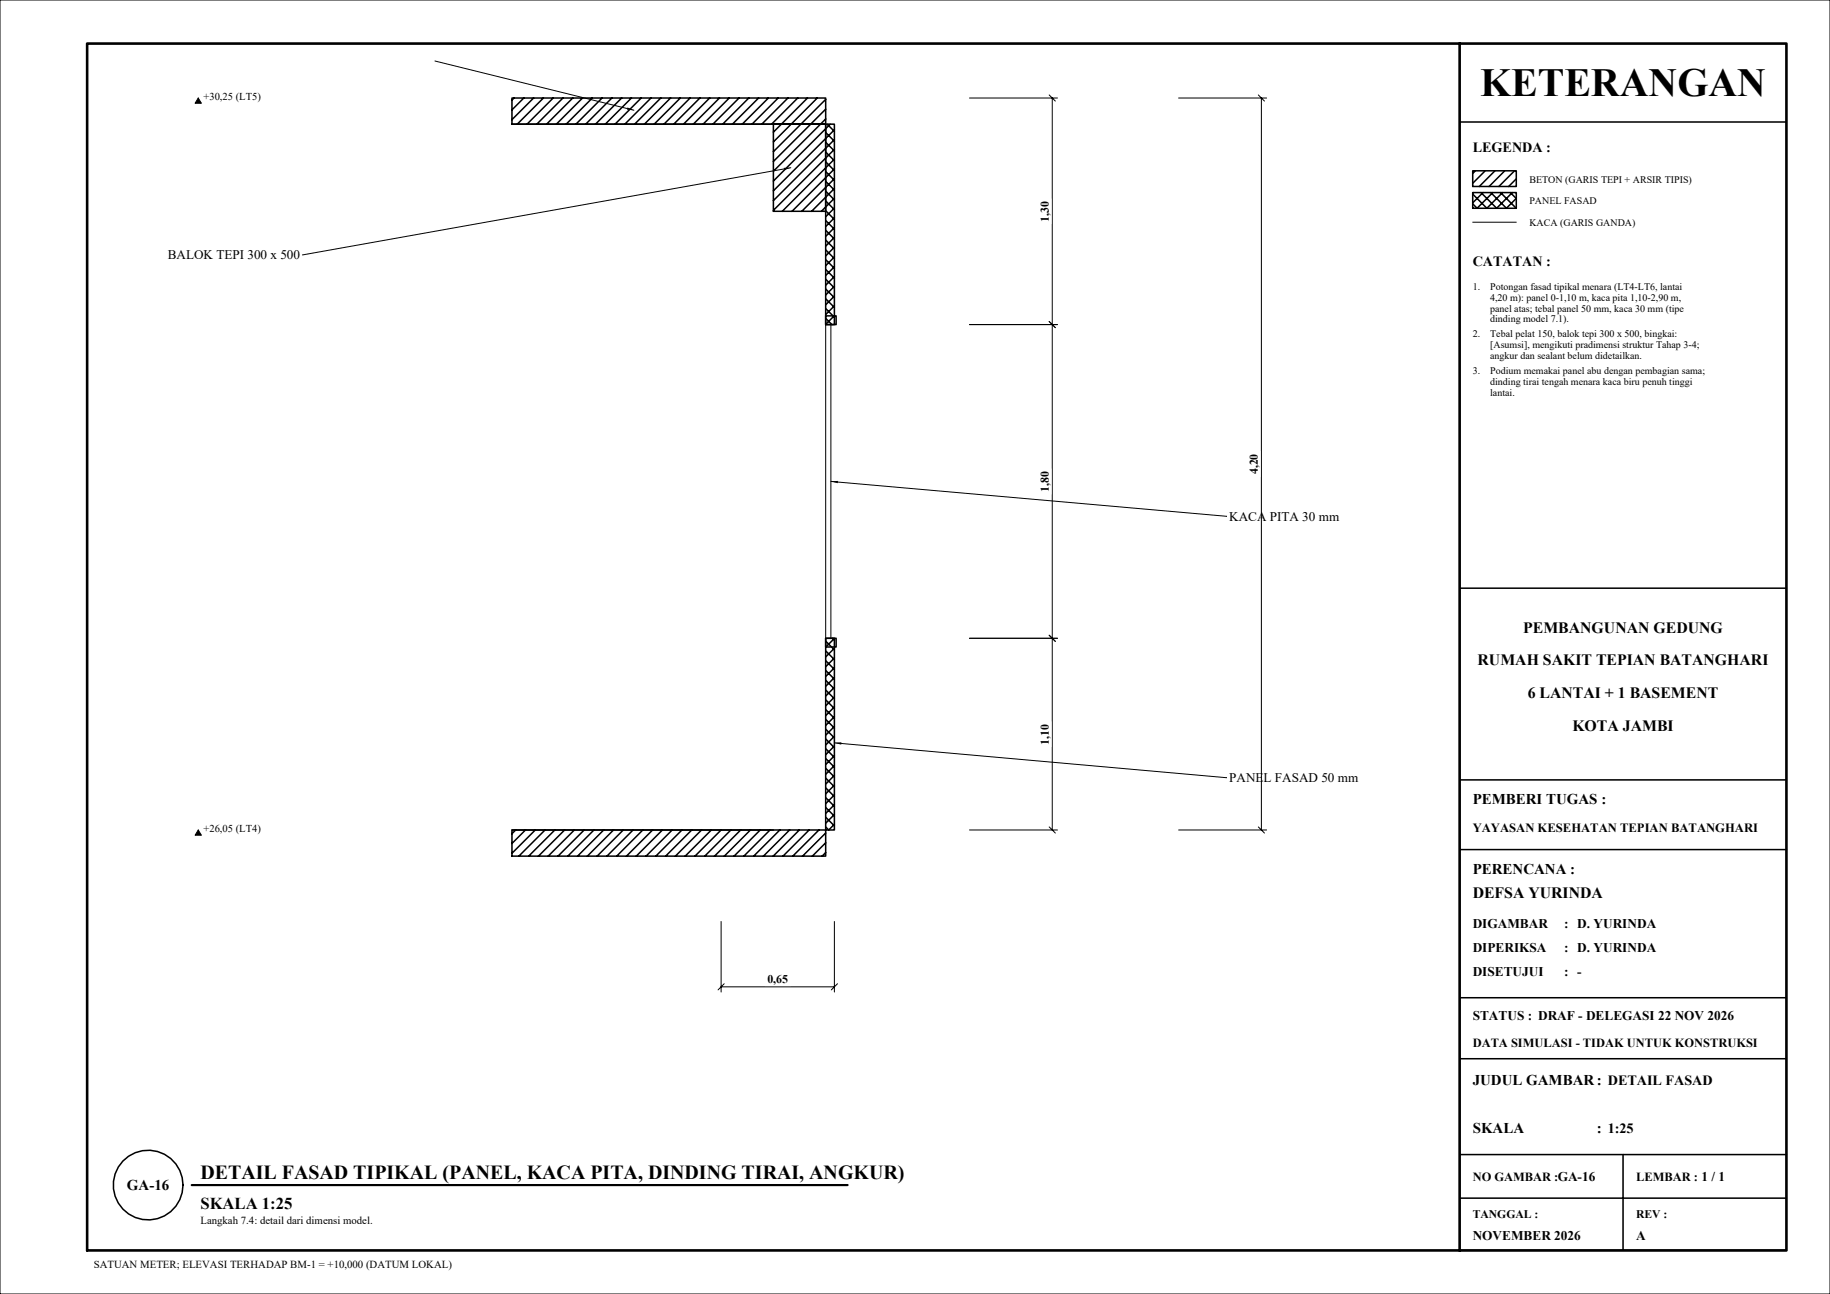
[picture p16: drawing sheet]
<svg xmlns="http://www.w3.org/2000/svg" width="420mm" height="297mm" viewBox="0 0 420 297" stroke-linecap="round" stroke-linejoin="round" font-family="sans-serif">
<defs><g id="words">
<text font-size="9.2" x="339.7" y="22">KETERANGAN</text>
<text font-size="4.6" x="46" y="270.5">DETAIL FASAD TIPIKAL (PANEL, KACA PITA, DINDING TIRAI, ANGKUR)</text>
<text font-size="3.8" x="46" y="277.5">SKALA 1:25</text>
<g font-size="3.6">
<text x="349.6" y="145.2">PEMBANGUNAN GEDUNG</text>
<text x="339.1" y="152.7">RUMAH SAKIT TEPIAN BATANGHARI</text>
<text x="350.6" y="160.2">6 LANTAI + 1 BASEMENT</text>
<text x="360.9" y="167.7">KOTA JAMBI</text>
<text x="338" y="206">DEFSA YURINDA</text>
</g>
<g font-size="3.4">
<text x="338" y="184.5">PEMBERI TUGAS :</text>
<text x="338" y="200.5">PERENCANA :</text>
<text x="338" y="249">JUDUL GAMBAR: DETAIL FASAD</text>
<text x="338" y="260">SKALA</text>
<text x="366.5" y="260">: 1:25</text>
<text x="29.1" y="273.1">GA-16</text>
</g>
<g font-size="3.2">
<text x="338" y="35">LEGENDA :</text>
<text x="338" y="61">CATATAN :</text>
</g>
<g font-size="3.1">
<text x="338" y="213">DIGAMBAR</text>
<text x="359" y="213">: D. YURINDA</text>
<text x="338" y="218.5">DIPERIKSA</text>
<text x="359" y="218.5">: D. YURINDA</text>
<text x="338" y="224">DISETUJUI</text>
<text x="359" y="224">: -</text>
<text x="338" y="234">STATUS : DRAF - DELEGASI 22 NOV 2026</text>
<text x="338" y="284.5">NOVEMBER 2026</text>
<text x="375.5" y="284.5">A</text>
</g>
<g font-size="3">
<text x="38.5" y="59.5">BALOK TEPI 300 x 500</text>
<text x="282.1" y="119.5">KACA PITA 30 mm</text>
<text x="282.1" y="179.5">PANE</text>
<text x="290" y="179.5">L FASAD 50 mm</text>
</g>
<g font-size="2.9">
<text x="338" y="191">YAYASAN KESEHATAN TEPIAN BATANGHARI</text>
<text x="338" y="240.2">DATA SIMULASI - TIDAK UNTUK KONSTRUKSI</text>
<text x="338" y="271">NO GAMBAR :GA-16</text>
<text x="375.5" y="271">LEMBAR : 1 / 1</text>
</g>
<g font-size="2.7">
<text x="240.7" y="50.9" transform="rotate(-90 240.7 50.9)">1,30</text>
<text x="240.7" y="112.9" transform="rotate(-90 240.7 112.9)">1,80</text>
<text x="288.7" y="108.9" transform="rotate(-90 288.7 108.9)">4,20</text>
<text x="240.7" y="170.9" transform="rotate(-90 240.7 170.9)">1,10</text>
<text x="176.1" y="225.7">0,65</text>
<text x="338" y="279.5">TANGGAL :</text>
<text x="375.5" y="279.5">REV :</text>
</g>
<g font-size="2.5">
<text x="46" y="281">Langkah 7.4: detail dari dimensi model.</text>
<text x="21.5" y="291">SATUAN METER; ELEVASI TERHADAP BM-1 = +10,000 (DATUM LOKAL)</text>
</g>
<g font-size="2.4">
<text x="46.7" y="23">+30,25 (LT5)</text>
<text x="46.7" y="191">+26,05 (LT4)</text>
</g>
<g font-size="2.3">
<text x="351" y="41.9">BETON (GARIS TEPI + ARSIR TIPIS)</text>
<text x="351" y="46.9">PANEL FASAD</text>
<text x="351" y="51.9">KACA (GARIS GANDA)</text>
<text x="338" y="66.5">1.</text>
<text x="342" y="66.5">Potongan fasad tipikal menara (LT4-LT6, lantai</text>
<text x="342" y="69">4,20 m): panel 0-1,10 m, kaca pita 1,10-2,90 m,</text>
<text x="342" y="71.5">panel atas; tebal panel 50 mm, kaca 30 mm (tipe</text>
<text x="338" y="77.4">2.</text>
<text x="342" y="74">dinding model 7.1).</text>
<text x="342" y="77.4">Tebal pelat 150, balok tepi 300 x 500, bingkai:</text>
<text x="342" y="79.9">[Asumsi], mengikuti pradimensi struktur Tahap 3-4;</text>
<text x="342" y="82.4">angkur dan sealant belum didetailkan.</text>
<text x="338" y="85.8">3.</text>
<text x="342" y="85.8">Podium memakai panel abu dengan pembagian sama;</text>
<text x="342" y="88.3">dinding tirai tengah menara kaca biru penuh tinggi</text>
<text x="342" y="90.8">lantai.</text>
</g>
</g></defs>
<!-- layer: KERTAS-TEKS -->
<g fill="none" stroke="#000" stroke-width=".35">
<path d="M338.6 39.2l-.6 .6M340.9 39.2l-2.9 2.9M343.1 39.2l-3.6 3.6M345.4 39.2l-3.6 3.6M347.6 39.2l-3.6 3.6M338 44.5l3.3 3.3M338.1 44.2l-.1 .1M339.9 44.2l3.6 3.6 3.6-3.6M340.4 44.2l-2.4 2.4M342.1 44.2l3.6 3.6 2.3-2.3-1.4-1.3M342.6 44.2l-3.6 3.6-1-1M344.4 44.2l3.6 3.6"/>
<path d="M344.8 44.2l-3.6 3.6M348 47.8h.1M348 41l-1.8 1.8"/>
</g>
<!-- layer: KOP -->
<path d="M0 0h420v297h-420z" fill="none" stroke="#000" stroke-width=".23"/>
<path d="M20 10h390v277h-390zM335 10v277" fill="none" stroke="#000" stroke-width=".6"/>
<path d="M335 28h75M335 135h75M335 179h75M335 195h75M335 229h75M335 243h75M335 265h75M335 275h75M372.5 265v22M335 287h75" fill="none" stroke="#000" stroke-width=".35"/>
<!-- layer: A-PANEL -->
<g fill="none" stroke="#000" stroke-width=".35">
<path d="M189.5 28.5h2v46h-2zM189.5 30.4l2 2M189.5 32.6l2 2M189.5 34.9l2 2M189.5 37.1l2 2M189.5 39.4l2 2M189.8 28.5l1.7 1.7M190.6 28.5l-1.1 1.1M191.5 38.8l-2 2M191.5 36.5l-2 2M191.5 34.3l-2 2M191.5 32l-2 2"/>
<path d="M191.5 29.8l-2 2M189.5 41.6l2 2M189.5 43.9l2 2M189.5 46.1l2 2M189.5 48.4l2 2M189.5 50.6l2 2M189.5 52.9l2 2M189.5 55.1l2 2M189.5 57.3l2 2M189.5 59.6l2 2M191.5 59l-2 2M191.5 56.7l-2 2"/>
<path d="M191.5 54.5l-2 2M191.5 52.2l-2 2M191.5 50l-2 2M191.5 47.8l-2 2M191.5 45.5l-2 2M191.5 43.3l-2 2M191.5 41l-2 2M189.5 72.5h2.4v2h-2.4zM189.5 61.8l2 2M189.5 64.1l2 2M189.5 66.3l2 2M189.5 68.6l2 2"/>
<path d="M189.5 70.8l2 2M189.5 73.1l1.4 1.4M191.5 72.5l-2 2M191.5 70.2l-2 2M191.5 68l-2 2M191.5 65.7l-2 2M191.5 63.5l-2 2M191.5 61.2l-2 2M189.5 146.5h2v44h-2zM189.5 146.5h2.4v2h-2.4zM189.5 147.1l2 2M189.5 149.4l2 2"/>
<path d="M189.5 151.6l2 2M189.5 153.9l2 2M189.5 156.1l2 2M189.5 158.4l2 2M191.1 146.5l.4 .4M191.5 157.8l-2 2M191.5 155.5l-2 2M191.5 153.3l-2 2M191.5 151l-2 2M191.5 148.8l-2 2M191.5 146.5l-2 2M189.5 160.6l2 2"/>
<path d="M189.5 162.9l2 2M189.5 165.1l2 2M189.5 167.4l2 2M189.5 169.6l2 2M189.5 171.8l2 2M189.5 174.1l2 2M189.5 176.3l2 2M189.5 178.6l2 2M191.5 178l-2 2M191.5 175.7l-2 2M191.5 173.5l-2 2M191.5 171.2l-2 2"/>
<path d="M191.5 169l-2 2M191.5 166.7l-2 2M191.5 164.5l-2 2M191.5 162.3l-2 2M191.5 160l-2 2M189.5 180.8l2 2M189.5 183.1l2 2M189.5 185.3l2 2M189.5 187.6l2 2M191.5 189.2l-1.3 1.3-.7-.7M191.5 187l-2 2M191.5 184.7l-2 2"/>
<path d="M191.5 182.5l-2 2M191.5 180.2l-2 2"/>
</g>
<!-- layer: S-BETON -->
<g fill="none" stroke="#000" stroke-width=".35">
<path d="M117.5 22.5h72v6h-72zM117.5 28.5h60M118 22.5l-.5 .5M120.2 22.5l-2.7 2.7M122.5 22.5l-5 5M124.7 22.5l-6 6M127 22.5l-6 6M129.2 22.5l-6 6M131.4 22.5l-6 6M133.7 22.5l-6 6M135.9 22.5l-6 6M138.2 22.5l-6 6"/>
<path d="M140.4 22.5l-6 6M142.7 22.5l-6 6M144.9 22.5l-6 6M147.2 22.5l-6 6M149.4 22.5l-6 6M151.6 22.5l-6 6M153.9 22.5l-6 6M156.1 22.5l-6 6M158.4 22.5l-6 6M160.6 22.5l-6 6M162.9 22.5l-6 6M165.1 22.5l-6 6"/>
<path d="M167.4 22.5l-6 6M169.6 22.5l-6 6M171.9 22.5l-6 6M174.1 22.5l-6 6M176.3 22.5l-6 6M177.5 28.5h12v20h-12zM178.6 22.5l-6 6M180.8 22.5l-6 6M183.1 22.5l-6 6M185.3 22.5l-7.8 7.8M187.6 22.5l-10.1 10.1M189.5 38.5l-10 10"/>
<path d="M189.5 36.3l-12 12M189.5 34l-12 12M189.5 31.8l-12 12M189.5 29.6l-12 12M189.5 27.3l-12 12M189.5 25.1l-12 12M189.5 22.8l-12 12M189.5 47.5l-1 1M189.5 45.3l-3.2 3.2M189.5 43l-5.5 5.5M189.5 40.8l-7.7 7.7M117.5 190.5h72v6h-72z"/>
<path d="M117.5 190.5h60M118.4 190.5l-.9 .9M120.6 190.5l-3.1 3.1M122.8 190.5l-5.3 5.3M125.1 190.5l-6 6M127.3 190.5l-6 6M129.6 190.5l-6 6M131.8 190.5l-6 6M134.1 190.5l-6 6M136.3 190.5l-6 6M138.6 190.5l-6 6M140.8 190.5l-6 6"/>
<path d="M143 190.5l-6 6M145.3 190.5l-6 6M147.5 190.5l-6 6M149.8 190.5l-6 6M152 190.5l-6 6M154.3 190.5l-6 6M156.5 190.5l-6 6M158.8 190.5l-6 6M161 190.5l-6 6M163.3 190.5l-6 6M165.5 190.5l-6 6M167.7 190.5l-6 6"/>
<path d="M170 190.5l-6 6M172.2 190.5l-6 6M174.5 190.5l-6 6M176.7 190.5l-6 6M179 190.5l-6 6M181.2 190.5l-6 6M183.5 190.5l-6 6M185.7 190.5l-6 6M188 190.5l-6 6M189.5 195.7l-.8 .8M189.5 193.4l-3.1 3.1M189.5 191.2l-5.3 5.3"/>
</g>
<!-- layer: A-KACA -->
<path d="M189.5 74.5v72M190.7 74.5v72" fill="none" stroke="#000" stroke-width=".23"/>
<!-- layer: C-UKURAN -->
<path d="M222.5 146.5h20.2M240.8 145.8l1.4 1.4M241.5 146.5v44M222.5 190.5h20.2M240.8 189.8l1.4 1.4" fill="none" stroke="#000" stroke-width=".23"/>
<path d="M238.3 165.5l3 6v-6zM238.3 165.5v6h3z" fill="#fff"/>
<path d="M222.5 74.5h20.2M240.8 73.8l1.4 1.4M241.5 74.5v72M222.5 146.5h20.2M240.8 145.8l1.4 1.4" fill="none" stroke="#000" stroke-width=".23"/>
<path d="M238.3 107.5l3 6v-6zM238.3 107.5v6h3z" fill="#fff"/>
<path d="M222.5 22.5h20.2M240.8 21.8l1.4 1.4M241.5 22.5v52M222.5 74.5h20.2M240.8 73.8l1.4 1.4" fill="none" stroke="#000" stroke-width=".23"/>
<path d="M238.3 45.5l3 6v-6zM238.3 45.5v6h3z" fill="#fff"/>
<path d="M270.5 22.5h20.2M288.8 21.8l1.4 1.4M289.5 22.5v168M270.5 190.5h20.2M288.8 189.8l1.4 1.4" fill="none" stroke="#000" stroke-width=".23"/>
<path d="M286.3 103.5l3 6v-6zM286.3 103.5v6h3z" fill="#fff"/>
<path d="M165.5 211.5v16.2M191.5 211.5v16.2M165.5 226.5h26M166.2 225.8l-1.4 1.4M192.2 225.8l-1.4 1.4" fill="none" stroke="#000" stroke-width=".23"/>
<path d="M175.5 226.3h6v-3zM175.5 223.3v3l6-3z" fill="#fff"/>
<!-- layer: A-TEKS -->
<path d="M99.8 14l45.7 11.3M181.5 38.5l-112 20M69.5 58.5h.1M190.7 110.5l90.8 8M281.5 118.5h.1M191.5 170.5l90 8M281.5 178.5h.1" fill="none" stroke="#000" stroke-width=".23"/>
<path d="M144 24.7l1.5 .6-1.6-.1zM179.9 38.5h1.6l-1.5 .5zM190.7 110.5l1.6-.1v.5zM191.5 170.5l1.6-.1v.5z" fill="#000"/>
<!-- layer: A-ELEVASI -->
<path d="M45.5 22.5l.7 1.2h-1.4zM45.5 190.5l.7 1.2h-1.4z" fill="none" stroke="#000" stroke-width=".23"/>
<g fill="#000">
<path d="M45.5 22.5l-.7 1.2h1.4zM45.5 22.5l-.7 1.2z"/>
<path d="M45.5 190.5l-.7 1.2h1.4zM45.5 190.5l-.7 1.2z"/>
</g>
<!-- layer: KERTAS-TEKS -->
<g fill="none" stroke="#000" stroke-width=".35">
<path d="M338 39.2h10v3.6h-10zM338 44.2h10v3.6h-10z"/>
<circle cx="34" cy="272" r="8"/>
</g>
<path d="M44 272h150.5" fill="none" stroke="#000" stroke-width=".5"/>
<path d="M338 51h10" fill="none" stroke="#000" stroke-width=".23"/>
<use href="#words"/>
</svg>
